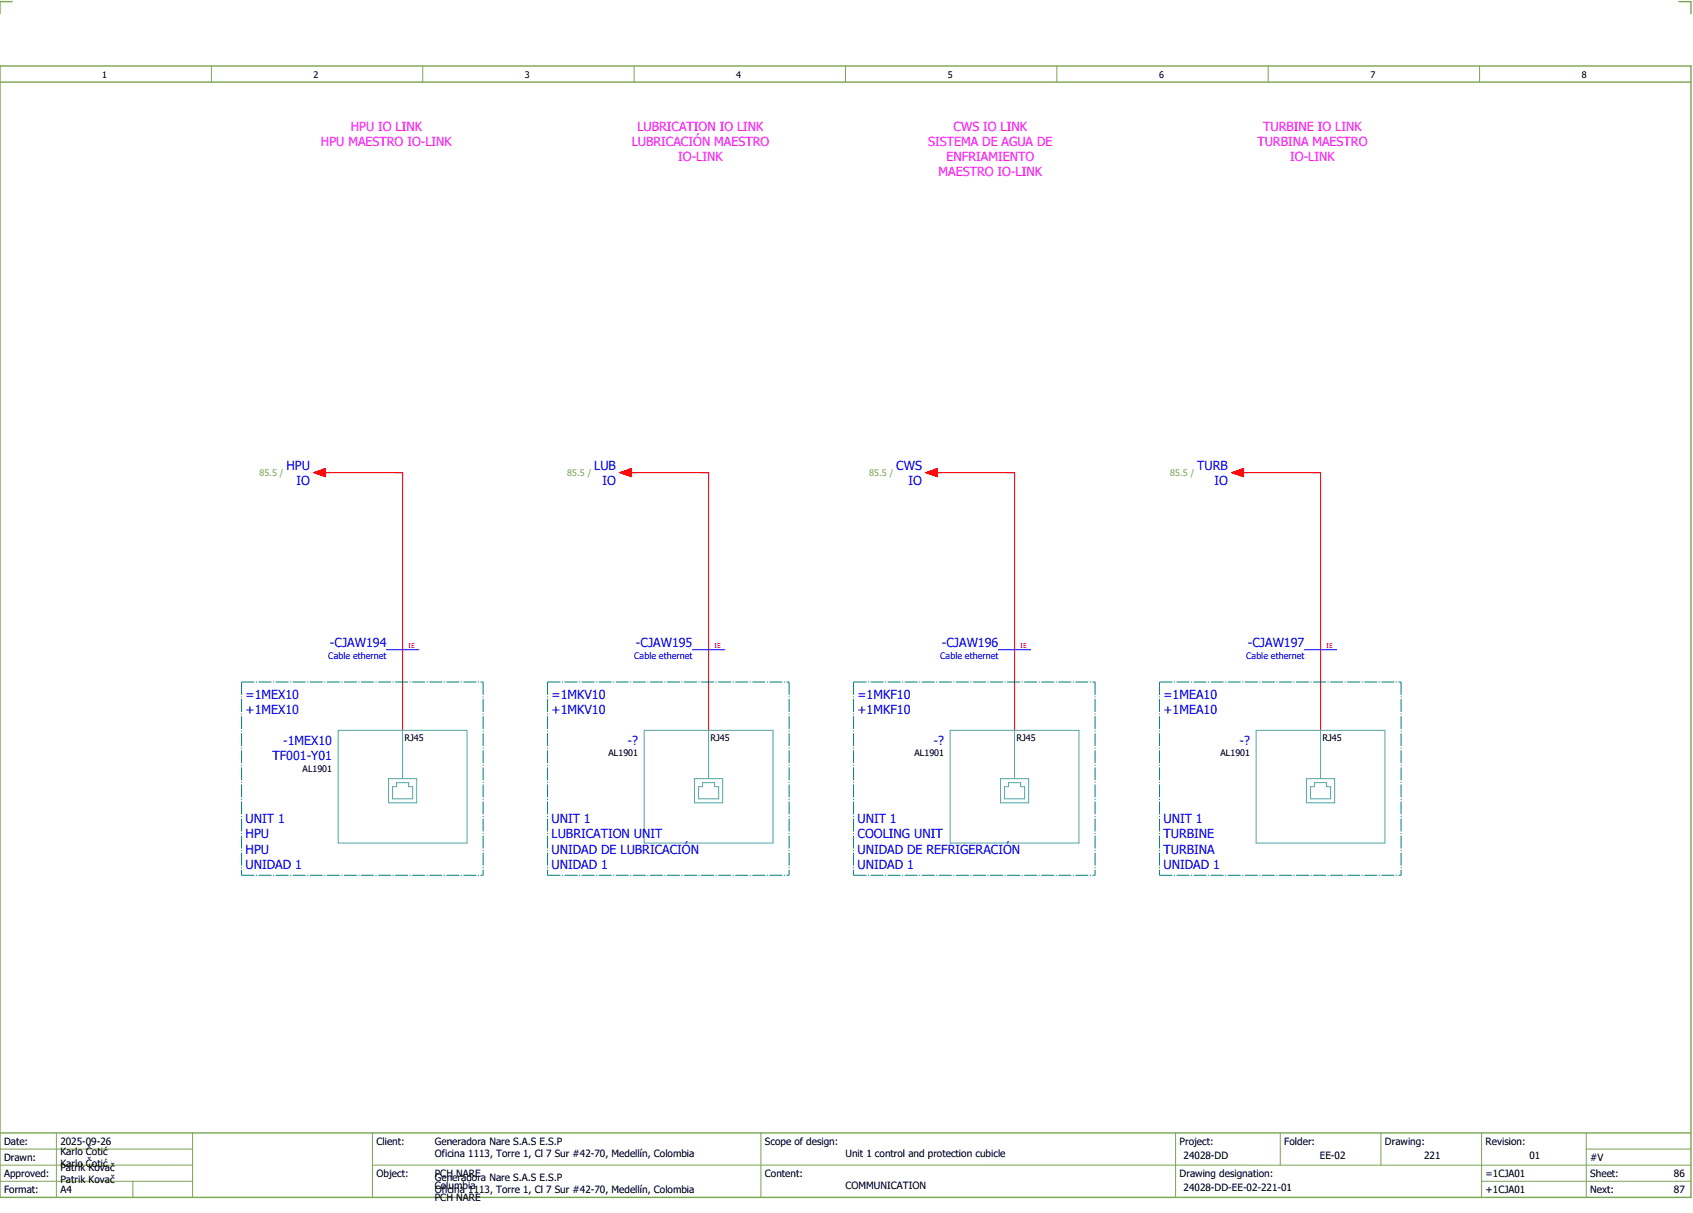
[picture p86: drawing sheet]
<svg xmlns="http://www.w3.org/2000/svg" width="421mm" height="301mm" viewBox="0 0 421 301" stroke-linecap="round" stroke-linejoin="round" font-family="sans-serif">
<defs><g id="words">
<g font-size="3.1" fill="#f0f">
<text x="87.1" y="32.5">HPU IO LINK</text>
<text x="158.3" y="32.5">LUBRICATION IO LINK</text>
<text x="236.9" y="32.5">CWS IO LINK</text>
<text x="313.8" y="32.5">TURBINE IO LINK</text>
<text x="79.7" y="36.3">HPU MAESTRO IO-LINK</text>
<text x="156.9" y="36.3">LUBRICACIÓN MAESTRO</text>
<text x="168.5" y="40">IO-LINK</text>
<text x="230.6" y="36.3">SISTEMA DE AGUA DE</text>
<text x="235.1" y="40">ENFRIAMIENTO</text>
<text x="312.3" y="36.3">TURBINA MAESTRO</text>
<text x="320.5" y="40">IO-LINK</text>
<text x="233.1" y="43.8">MAESTRO IO-LINK</text>
</g>
<g font-size="3.1" fill="#00f">
<text x="71.2" y="116.8">HPU</text>
<text x="147.6" y="116.8">LUB</text>
<text x="222.6" y="116.8">CWS</text>
<text x="297.4" y="116.8">TURB</text>
<text x="73.6" y="120.5">IO</text>
<text x="149.6" y="120.5">IO</text>
<text x="225.6" y="120.5">IO</text>
<text x="301.6" y="120.5">IO</text>
<text x="82" y="160.8">-CJAW194</text>
<text x="158" y="160.8">-CJAW195</text>
<text x="234" y="160.8">-CJAW196</text>
<text x="310" y="160.8">-CJAW197</text>
<text x="61" y="173.5">=1MEX10</text>
<text x="137" y="173.5">=1MKV10</text>
<text x="213" y="173.5">=1MKF10</text>
<text x="289" y="173.5">=1MEA10</text>
<text x="61" y="177.3">+1MEX10</text>
<text x="137" y="177.3">+1MKV10</text>
<text x="213" y="177.3">+1MKF10</text>
<text x="289" y="177.3">+1MEA10</text>
<text x="70.3" y="185">-1MEX10</text>
<text x="155.9" y="185">-?</text>
<text x="231.9" y="185">-?</text>
<text x="307.9" y="185">-?</text>
<text x="67.7" y="188.8">TF001-Y01</text>
<text x="61" y="204.5">UNIT 1</text>
<text x="61" y="208.3">HPU</text>
<text x="137" y="204.5">UNIT 1</text>
<text x="137" y="208.3">LUBRICATION UNIT</text>
<text x="213" y="204.5">UNIT 1</text>
<text x="213" y="208.3">COOLING UNIT</text>
<text x="289" y="204.5">UNIT 1</text>
<text x="289" y="208.3">TURBINE</text>
<text x="61" y="212">HPU</text>
<text x="61" y="215.8">UNIDAD 1</text>
<text x="137" y="212">UNIDAD DE LUBRICACIÓN</text>
<text x="137" y="215.8">UNIDAD 1</text>
<text x="213" y="212">UNIDAD DE REFRIGERACIÓN</text>
<text x="213" y="215.8">UNIDAD 1</text>
<text x="289" y="212">TURBINA</text>
<text x="289" y="215.8">UNIDAD 1</text>
</g>
<g font-size="2.5">
<text x="1" y="284.4">Date:</text>
<text x="15" y="286.9">Karlo Čotić</text>
<text x="15" y="284.4">2025-09-26</text>
<text x="93.5" y="284.4">Client:</text>
<text x="108" y="284.4">Generadora Nare S.A.S E.S.P</text>
<text x="108" y="287.4">Oficina 1113, Torre 1, Cl 7 Sur #42-70, Medellín, Colombia</text>
<text x="190" y="284.4">Scope of design:</text>
<text x="210" y="287.4">Unit 1 control and protection cubicle</text>
<text x="293" y="284.4">Project:</text>
<text x="294" y="287.9">24028-DD</text>
<text x="319" y="284.4">Folder:</text>
<text x="327.8" y="287.9">EE-02</text>
<text x="344" y="284.4">Drawing:</text>
<text x="353.7" y="287.9">221</text>
<text x="369" y="284.4">Revision:</text>
<text x="379.9" y="287.9">01</text>
<text x="1" y="288.4">Drawn:</text>
<text x="1" y="292.4">Approved:</text>
<text x="15" y="289.9">Karlo Čotić</text>
<text x="15" y="290.9">Patrik Kovač</text>
<text x="15" y="293.9">Patrik Kovač</text>
<text x="93.5" y="292.4">Object:</text>
<text x="108" y="293.4">Generadora Nare S.A.S E.S.P</text>
<text x="108" y="292.4">PCH NARE</text>
<text x="190" y="292.4">Content:</text>
<text x="293" y="292.4">Drawing designation:</text>
<text x="369" y="292.4">=1CJA01</text>
<text x="395" y="292.4">Sheet:</text>
<text x="395" y="288.4">#V</text>
<text x="415.8" y="292.4">86</text>
<text x="1" y="296.4">Format:</text>
<text x="15" y="296.4">A4</text>
<text x="108" y="296.4">Oficina 1113, Torre 1, Cl 7 Sur #42-70, Medellín, Colombia</text>
<text x="108" y="295.4">Columbia</text>
<text x="108" y="298.4">PCH NARE</text>
<text x="210" y="295.4">COMMUNICATION</text>
<text x="294" y="295.9">24028-DD-EE-02-221-01</text>
<text x="369" y="296.4">+1CJA01</text>
<text x="395" y="296.4">Next:</text>
<text x="415.8" y="296.4">87</text>
</g>
<g font-size="2.2">
<text x="25.4" y="19.4">1</text>
<text x="77.9" y="19.4">2</text>
<text x="130.4" y="19.4">3</text>
<text x="182.9" y="19.4">4</text>
<text x="235.4" y="19.4">5</text>
<text x="287.9" y="19.4">6</text>
<text x="340.4" y="19.4">7</text>
<text x="392.9" y="19.4">8</text>
<text x="100.5" y="184.1">RJ45</text>
<text x="176.5" y="184.1">RJ45</text>
<text x="252.5" y="184.1">RJ45</text>
<text x="328.5" y="184.1">RJ45</text>
<text x="75.2" y="191.6">AL1901</text>
<text x="151.2" y="187.9">AL1901</text>
<text x="227.2" y="187.9">AL1901</text>
<text x="303.2" y="187.9">AL1901</text>
</g>
<g font-size="2.2" fill="#7ca552">
<text x="64.5" y="118.3">85.5 /</text>
<text x="140.9" y="118.3">85.5 /</text>
<text x="215.9" y="118.3">85.5 /</text>
<text x="290.7" y="118.3">85.5 /</text>
</g>
<g font-size="2.2" fill="#00f">
<text x="81.5" y="163.6">Cable ethernet</text>
<text x="157.5" y="163.6">Cable ethernet</text>
<text x="233.5" y="163.6">Cable ethernet</text>
<text x="309.5" y="163.6">Cable ethernet</text>
</g>
<g font-size="1.6" fill="#f00">
<text x="101.5" y="160.9">IE</text>
<text x="177.5" y="160.9">IE</text>
<text x="253.5" y="160.9">IE</text>
<text x="329.5" y="160.9">IE</text>
</g>
</g></defs>
<path d="M0 16.4h420v281h-420zM3 .4h-3v3M417 .4h3v3M0 20.4h420M0 281.4h420" fill="none" stroke="#7ca552" stroke-width=".35"/>
<g fill="none" stroke="#7ca552" stroke-width=".25">
<path d="M52.5 16.4v4M105 16.4v4M157.5 16.4v4M210 16.4v4M262.5 16.4v4M315 16.4v4M367.5 16.4v4M0 285.4h47.8M0 293.4h47.8M14 281.4v16M33 293.4v4M47.8 281.4v16"/>
<path d="M47.8 289.4h-47.8M92.5 281.4v16M92.5 289.4h327.5M189 281.4v16M292 281.4v15.8M318 281.4v8M343 281.4v8M368 281.4v15.8M368 293.4h52M394 285.4h26M394 281.4v15.8"/>
</g>
<path d="M78 117.4l2.8-1v2zM80 117.4h20v64M154 117.4l2.8-1v2zM156 117.4h20v64M230 117.4l2.8-1v2zM232 117.4h20v64M306 117.4l2.8-1v2zM308 117.4h20v64" fill="none" stroke="#f00" stroke-width=".25"/>
<g fill="none" stroke="#007f7f" stroke-width=".25" stroke-dasharray="3.2 .4 .3 .4" stroke-linecap="butt">
<path d="M60 169.4h60M60 169.4v48M120 169.4v48M136 169.4h60M136 169.4v48M196 169.4v48M212 169.4h60M212 169.4v48M272 169.4v48M288 169.4h60M288 169.4v48M348 169.4v48"/>
<path d="M60 217.4h60M136 217.4h60M212 217.4h60M288 217.4h60"/>
</g>
<g fill="none" stroke="#52a5a5" stroke-width=".25">
<path d="M84 181.4h32v28h-32zM96.5 193.4h7v6h-7zM97.5 195.4h1v-1h3v1h1v3h-5zM100 181.4v12M160 181.4h32v28h-32zM172.5 193.4h7v6h-7zM173.5 195.4h1v-1h3v1h1v3h-5zM176 181.4v12M236 181.4h32v28h-32zM248.5 193.4h7v6h-7zM250.5 194.4h3v1h1v3h-5v-3h1zM252 181.4v12"/>
<path d="M312 181.4h32v28h-32zM324.5 193.4h7v6h-7zM325.5 195.4h1v-1h3v1h1v3h-5zM328 181.4v12"/>
</g>
<path d="M96 161.4h8M172 161.4h8M248 161.4h8M324 161.4h8" fill="none" stroke="#00f" stroke-width=".25"/>
<g fill="#f00" stroke="#f00" stroke-width=".25">
<path d="M306 117.4l2.8-1v2z"/>
<path d="M230 117.4l2.8-1v2z"/>
<path d="M154 117.4l2.8-1v2z"/>
<path d="M78 117.4l2.8-1v2z"/>
</g>
<use href="#words"/>
</svg>
